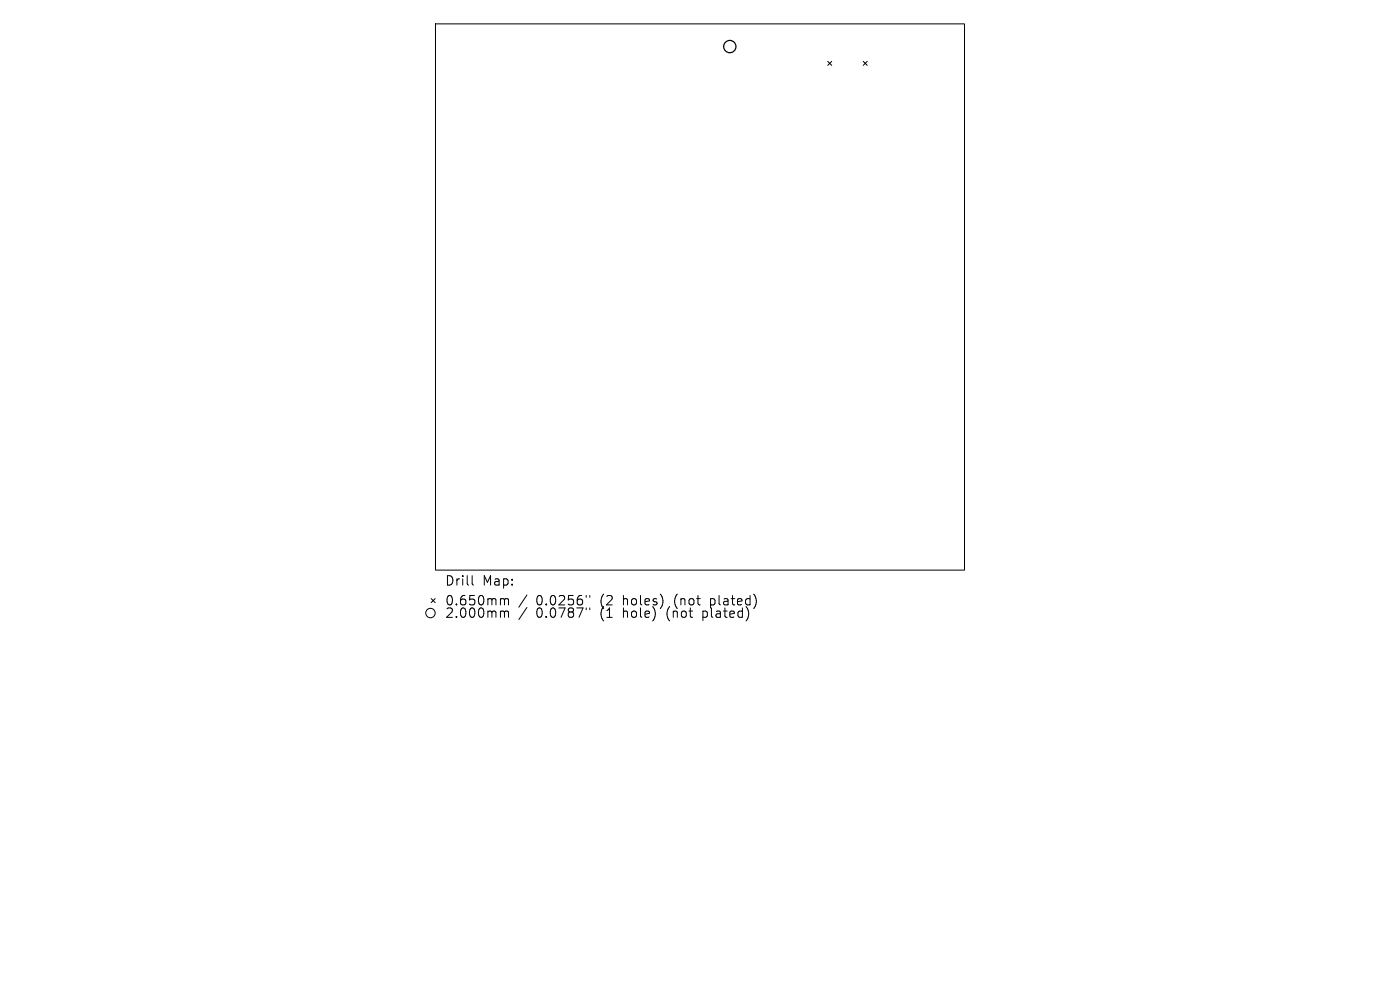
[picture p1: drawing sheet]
<svg xmlns="http://www.w3.org/2000/svg" width="297mm" height="210mm" viewBox="0 0 297 210" stroke-linecap="round" stroke-linejoin="round" font-family="sans-serif">
<defs><g id="words">
<g font-size="2.8">
<text x="94.3" y="124.5">Drill</text>
<text x="102.3" y="124.5">Map:</text>
<text x="94.3" y="128.7">0.650mm</text>
<text x="94.3" y="131.3">2.000mm</text>
<text x="113.8" y="128.7">0.0256&quot;</text>
<text x="113.8" y="131.3">0.0787&quot;</text>
<text x="127.5" y="128.7">(2</text>
<text x="127.5" y="131.3">(1</text>
<text x="132.5" y="128.7">holes)</text>
<text x="132.5" y="131.3">hole)</text>
<text x="141.9" y="131.3">(not</text>
<text x="143.5" y="128.7">(not</text>
<text x="149.7" y="131.3">plated)</text>
<text x="151.3" y="128.7">plated)</text>
</g>
</g></defs>
<g fill="none" stroke="#000" stroke-width=".21">
<path d="M92.4 5.1h112.2v115.8h-112.2zM175.6 13l.8 .9M176.4 13l-.8 .9M183.1 13l.9 .9M184 13l-.9 .9M91.5 127l.8 .8M92.3 127l-.8 .8M100.2 122.1v1.7l.3 .3M106.5 127l.4 .1 .1 .2M106.5 129.6h.2l.3 .3M107 127.3l.3-.3 .5 .1 .1 1.2M107 127.3v1"/>
<path d="M107 129.9v1.1M107 129.9l.3-.3 .5 .1 .1 1.3M111.8 126.2l-1.7 2.6M111.8 128.9l-1.7 2.5M124.4 126.3v.4M124.4 129v.3M125.1 126.3v.4M125.1 129v.3"/>
<circle cx="91.3" cy="130" r="1"/>
</g>
<circle cx="154.8" cy="9.9" r="1.3" fill="none" stroke="#000" stroke-width=".26"/>
<use href="#words"/>
</svg>
